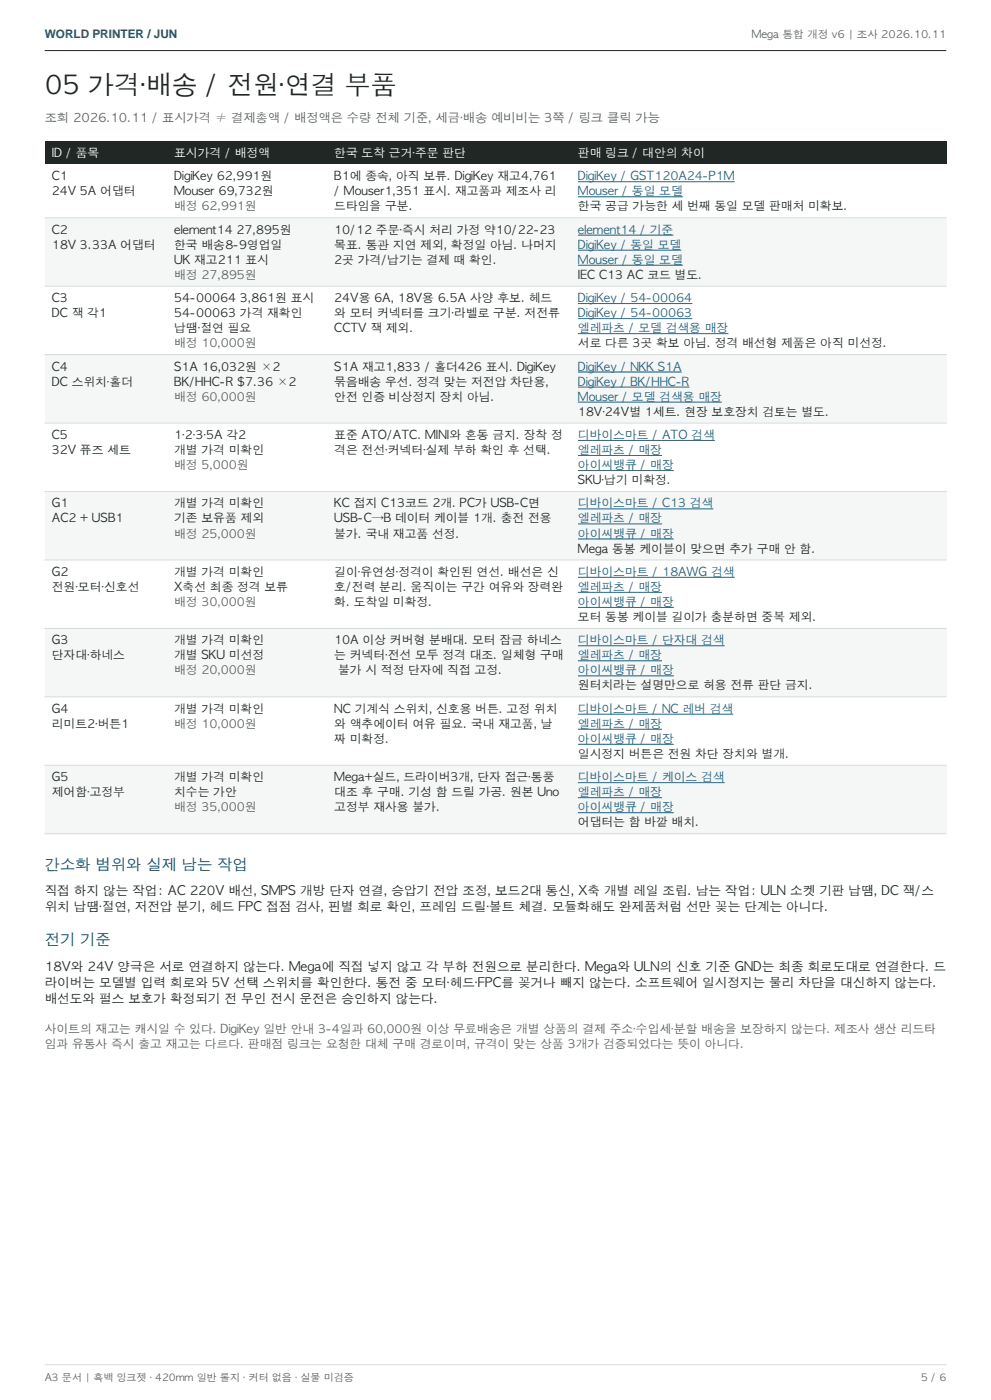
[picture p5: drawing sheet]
<svg xmlns="http://www.w3.org/2000/svg" width="297mm" height="420mm" viewBox="0 0 297 420" stroke-linecap="round" stroke-linejoin="round" font-family="sans-serif">
<defs><g id="words">
<text font-size="7.8" fill="#202725" x="13.4" y="28.2">05 가격·배송 / 전원·연결 부품</text>
<g font-size="4.6" fill="#146052">
<text x="13.4" y="261.1">간소화 범위와 실제 남는 작업</text>
<text x="13.4" y="283.6">전기 기준</text>
</g>
<g font-size="3.8" fill="#202725">
<text x="13.4" y="268.6">직접 하지 않는 작업: AC 220V 배선, SMPS 개방 단자 연결, 승압기 전압 조정, 보드2대 통신, X축 개별 레일 조립. 남는 작업: ULN 소켓 기판 납땜, DC 잭/스</text>
<text x="13.4" y="273.4">위치 납땜·절연, 저전압 분기, 헤드 FPC 접점 검사, 핀별 회로 확인, 프레임 드릴·볼트 체결. 모듈화해도 완제품처럼 선만 꽂는 단계는 아니다.</text>
<text x="13.4" y="291.2">18V와 24V 양극은 서로 연결하지 않는다. Mega에 직접 넣지 않고 각 부하 전원으로 분리한다. Mega와 ULN의 신호 기준 GND는 최종 회로도대로 연결한다. 드</text>
<text x="13.4" y="296">라이버는 모델별 입력 회로와 5V 선택 스위치를 확인한다. 통전 중 모터·헤드·FPC를 꽂거나 빼지 않는다. 소프트웨어 일시정지는 물리 차단을 대신하지 않는다.</text>
<text x="13.4" y="300.8">배선도와 펄스 보호가 확정되기 전 무인 전시 운전은 승인하지 않는다.</text>
</g>
<text font-size="3.7" fill="#59615f" x="13.4" y="36.5">조회 2026.10.11 / 표시가격 ≠ 결제총액 / 배정액은 수량 전체 기준, 세금·배송 예비비는 3쪽 / 링크 클릭 가능</text>
<text font-size="3.5" fill="#146052" x="13.4" y="11.3">WORLD PRINTER / JUN</text>
<g font-size="3.5" fill="#fff">
<text x="15.5" y="47.1">ID / 품목</text>
<text x="52.2" y="47.1">표시가격 / 배정액</text>
<text x="100.2" y="47.1">한국 도착 근거·주문 판단</text>
<text x="173.2" y="47.1">판매 링크 / 대안의 차이</text>
</g>
<g font-size="3.5" fill="#202725">
<text x="15.5" y="54.1">C1</text>
<text x="15.5" y="58.6">24V 5A 어댑터</text>
<text x="52.2" y="54.1">DigiKey 62,991원</text>
<text x="52.2" y="58.6">Mouser 69,732원</text>
<text x="100.2" y="54.1">B1에 종속, 아직 보류. DigiKey 재고4,761</text>
<text x="100.2" y="58.6">/ Mouser1,351 표시. 재고품과 제조사 리</text>
<text x="100.2" y="63.1">드타임을 구분.</text>
<text x="173.2" y="63.1">한국 공급 가능한 세 번째 동일 모델 판매처 미확보.</text>
<text x="15.5" y="70.1">C2</text>
<text x="52.2" y="70.1">element14 27,895원</text>
<text x="100.2" y="70.1">10/12 주문·즉시 처리 가정 약10/22-23</text>
<text x="15.5" y="74.6">18V 3.33A 어댑터</text>
<text x="52.2" y="74.6">한국 배송8-9영업일</text>
<text x="100.2" y="74.6">목표. 통관 지연 제외, 확정일 아님. 나머지</text>
<text x="52.2" y="79.1">UK 재고211 표시</text>
<text x="100.2" y="79.1">2곳 가격/납기는 결제 때 확인.</text>
<text x="173.2" y="83.6">IEC C13 AC 코드 별도.</text>
<text x="15.5" y="90.6">C3</text>
<text x="15.5" y="95.1">DC 잭 각1</text>
<text x="52.2" y="90.6">54-00064 3,861원 표시</text>
<text x="52.2" y="95.1">54-00063 가격 재확인</text>
<text x="100.2" y="90.6">24V용 6A, 18V용 6.5A 사양 후보. 헤드</text>
<text x="100.2" y="95.1">와 모터 커넥터를 크기·라벨로 구분. 저전류</text>
<text x="52.2" y="99.7">납땜·절연 필요</text>
<text x="100.2" y="99.7">CCTV 잭 제외.</text>
<text x="173.2" y="104.2">서로 다른 3곳 확보 아님. 정격 배선형 제품은 아직 미선정.</text>
<text x="15.5" y="111.2">C4</text>
<text x="52.2" y="111.2">S1A 16,032원 ×2</text>
<text x="100.2" y="111.2">S1A 재고1,833 / 홀더426 표시. DigiKey</text>
<text x="15.5" y="115.7">DC 스위치·홀더</text>
<text x="52.2" y="115.7">BK/HHC-R $7.36 ×2</text>
<text x="100.2" y="115.7">묶음배송 우선. 정격 맞는 저전압 차단용,</text>
<text x="100.2" y="120.2">안전 인증 비상정지 장치 아님.</text>
<text x="173.2" y="124.7">18V·24V별 1세트. 현장 보호장치 검토는 별도.</text>
<text x="15.5" y="131.7">C5</text>
<text x="52.2" y="131.7">1·2·3·5A 각2</text>
<text x="100.2" y="131.7">표준 ATO/ATC. MINI와 혼동 금지. 장착 정</text>
<text x="15.5" y="136.2">32V 퓨즈 세트</text>
<text x="52.2" y="136.2">개별 가격 미확인</text>
<text x="100.2" y="136.2">격은 전선·커넥터·실제 부하 확인 후 선택.</text>
<text x="173.2" y="145.2">SKU·납기 미확정.</text>
<text x="15.5" y="152.2">G1</text>
<text x="52.2" y="152.2">개별 가격 미확인</text>
<text x="100.2" y="152.2">KC 접지 C13코드 2개. PC가 USB-C면</text>
<text x="15.5" y="156.7">AC2 + USB1</text>
<text x="52.2" y="156.7">기존 보유품 제외</text>
<text x="100.2" y="156.7">USB-C→B 데이터 케이블 1개. 충전 전용</text>
<text x="100.2" y="161.3">불가. 국내 재고품 선정.</text>
<text x="173.2" y="165.8">Mega 동봉 케이블이 맞으면 추가 구매 안 함.</text>
<text x="15.5" y="172.8">G2</text>
<text x="52.2" y="172.8">개별 가격 미확인</text>
<text x="100.2" y="172.8">길이·유연성·정격이 확인된 연선. 배선은 신</text>
<text x="15.5" y="177.3">전원·모터·신호선</text>
<text x="52.2" y="177.3">X축선 최종 정격 보류</text>
<text x="100.2" y="177.3">호/전력 분리. 움직이는 구간 여유와 장력완</text>
<text x="100.2" y="181.8">화. 도착일 미확정.</text>
<text x="173.2" y="186.3">모터 동봉 케이블 길이가 충분하면 중복 제외.</text>
<text x="15.5" y="193.3">G3</text>
<text x="15.5" y="197.8">단자대·하네스</text>
<text x="52.2" y="193.3">개별 가격 미확인</text>
<text x="52.2" y="197.8">개별 SKU 미선정</text>
<text x="100.2" y="193.3">10A 이상 커버형 분배대. 모터 잠금 하네스</text>
<text x="100.2" y="197.8">는 커넥터·전선 모두 정격 대조. 일체형 구매</text>
<text x="101.3" y="202.3">불가 시 적정 단자에 직접 고정.</text>
<text x="173.2" y="206.8">원터치라는 설명만으로 허용 전류 판단 금지.</text>
<text x="15.5" y="213.8">G4</text>
<text x="52.2" y="213.8">개별 가격 미확인</text>
<text x="100.2" y="213.8">NC 기계식 스위치, 신호용 버튼. 고정 위치</text>
<text x="15.5" y="218.3">리미트2·버튼1</text>
<text x="100.2" y="218.3">와 액추에이터 여유 필요. 국내 재고품, 날</text>
<text x="100.2" y="222.8">짜 미확정.</text>
<text x="173.2" y="227.4">일시정지 버튼은 전원 차단 장치와 별개.</text>
<text x="15.5" y="234.4">G5</text>
<text x="15.5" y="238.9">제어함·고정부</text>
<text x="52.2" y="234.4">개별 가격 미확인</text>
<text x="52.2" y="238.9">치수는 가안</text>
<text x="100.2" y="234.4">Mega+실드, 드라이버3개, 단자 접근·통풍</text>
<text x="100.2" y="238.9">대조 후 구매. 기성 함 드릴 가공. 원본 Uno</text>
<text x="100.2" y="243.4">고정부 재사용 불가.</text>
<text x="173.2" y="247.9">어댑터는 함 바깥 배치.</text>
</g>
<g font-size="3.5" fill="#1c5e81">
<text x="173.2" y="54.1">DigiKey / GST120A24-P1M</text>
<text x="173.2" y="58.6">Mouser / 동일 모델</text>
<text x="173.2" y="70.1">element14 / 기준</text>
<text x="173.2" y="74.6">DigiKey / 동일 모델</text>
<text x="173.2" y="79.1">Mouser / 동일 모델</text>
<text x="173.2" y="90.6">DigiKey / 54-00064</text>
<text x="173.2" y="95.1">DigiKey / 54-00063</text>
<text x="173.2" y="99.7">엘레파츠 / 모델 검색용 매장</text>
<text x="173.2" y="111.2">DigiKey / NKK S1A</text>
<text x="173.2" y="115.7">DigiKey / BK/HHC-R</text>
<text x="173.2" y="120.2">Mouser / 모델 검색용 매장</text>
<text x="173.2" y="131.7">디바이스마트 / ATO 검색</text>
<text x="173.2" y="136.2">엘레파츠 / 매장</text>
<text x="173.2" y="140.7">아이씨뱅큐 / 매장</text>
<text x="173.2" y="152.2">디바이스마트 / C13 검색</text>
<text x="173.2" y="156.7">엘레파츠 / 매장</text>
<text x="173.2" y="161.3">아이씨뱅큐 / 매장</text>
<text x="173.2" y="172.8">디바이스마트 / 18AWG 검색</text>
<text x="173.2" y="177.3">엘레파츠 / 매장</text>
<text x="173.2" y="181.8">아이씨뱅큐 / 매장</text>
<text x="173.2" y="193.3">디바이스마트 / 단자대 검색</text>
<text x="173.2" y="197.8">엘레파츠 / 매장</text>
<text x="173.2" y="202.3">아이씨뱅큐 / 매장</text>
<text x="173.2" y="213.8">디바이스마트 / NC 레버 검색</text>
<text x="173.2" y="218.3">엘레파츠 / 매장</text>
<text x="173.2" y="222.8">아이씨뱅큐 / 매장</text>
<text x="173.2" y="234.4">디바이스마트 / 케이스 검색</text>
<text x="173.2" y="238.9">엘레파츠 / 매장</text>
<text x="173.2" y="243.4">아이씨뱅큐 / 매장</text>
</g>
<g font-size="3.5" fill="#59615f">
<text x="52.2" y="63.1">배정 62,991원</text>
<text x="52.2" y="83.6">배정 27,895원</text>
<text x="52.2" y="104.2">배정 10,000원</text>
<text x="52.2" y="120.2">배정 60,000원</text>
<text x="52.2" y="140.7">배정 5,000원</text>
<text x="52.2" y="161.3">배정 25,000원</text>
<text x="52.2" y="181.8">배정 30,000원</text>
<text x="52.2" y="202.3">배정 20,000원</text>
<text x="52.2" y="218.3">배정 10,000원</text>
<text x="52.2" y="243.4">배정 35,000원</text>
<text x="13.4" y="310">사이트의 재고는 캐시일 수 있다. DigiKey 일반 안내 3-4일과 60,000원 이상 무료배송은 개별 상품의 결제 주소·수입세·분할 배송을 보장하지 않는다. 제조사 생산 리드타</text>
<text x="13.4" y="314.5">임과 유통사 즉시 출고 재고는 다르다. 판매점 링크는 요청한 대체 구매 경로이며, 규격이 맞는 상품 3개가 검증되었다는 뜻이 아니다.</text>
</g>
<text font-size="3.2" fill="#59615f" x="225.3" y="11.3">Mega 통합 개정 v6 | 조사 2026.10.11</text>
<g font-size="3" fill="#59615f">
<text x="13.4" y="414.4">A3 문서 | 흑백 잉크젯 · 420mm 일반 롤지 · 커터 없음 · 실물 미검증</text>
<text x="276.1" y="414.4">5 / 6</text>
</g>
</g></defs>
<path d="M13.4 15.2h270.2" fill="none" stroke="#202725" stroke-width=".3"/>
<path d="M13.4 42.3h270.2v7h-270.2z" fill-rule="evenodd" fill="#202725"/>
<path d="M13.4 49.3h270.2v16h-270.2z" fill-rule="evenodd" fill="#fff"/>
<path d="M13.4 65.3h270.2v20.6h-270.2z" fill-rule="evenodd" fill="#f5f7f6"/>
<path d="M13.4 85.9h270.2v20.5h-270.2z" fill-rule="evenodd" fill="#fff"/>
<path d="M13.4 106.4h270.2v20.5h-270.2z" fill-rule="evenodd" fill="#f5f7f6"/>
<path d="M13.4 126.9h270.2v20.6h-270.2z" fill-rule="evenodd" fill="#fff"/>
<path d="M13.4 147.5h270.2v20.5h-270.2z" fill-rule="evenodd" fill="#f5f7f6"/>
<path d="M13.4 168h270.2v20.5h-270.2z" fill-rule="evenodd" fill="#fff"/>
<path d="M13.4 188.5h270.2v20.6h-270.2z" fill-rule="evenodd" fill="#f5f7f6"/>
<path d="M13.4 209.1h270.2v20.5h-270.2z" fill-rule="evenodd" fill="#fff"/>
<path d="M13.4 229.6h270.2v20.5h-270.2z" fill-rule="evenodd" fill="#f5f7f6"/>
<g fill="none" stroke="#1c5e81" stroke-width=".3">
<path d="M173.2 54.5h47M173.2 59h31.4M173.2 70.5h28.6M173.2 75.1h31M173.2 79.6h31.4M173.2 91.1h34.3M173.2 95.6h34.3M173.2 100.1h45.1M173.2 111.6h31.1M173.2 116.1h33.4M173.2 120.6h43.1M173.2 132.1h41"/>
<path d="M173.2 136.6h25.2M173.2 141.2h28.7M173.2 152.7h40.6M173.2 157.2h25.2M173.2 161.7h28.7M173.2 173.2h47M173.2 177.7h25.2M173.2 182.2h28.7M173.2 193.7h44M173.2 198.2h25.2M173.2 202.8h28.7M173.2 214.3h46.5"/>
<path d="M173.2 218.8h25.2M173.2 223.3h28.7M173.2 234.8h44M173.2 239.3h25.2M173.2 243.8h28.7"/>
</g>
<path d="M13.4 65.3h270.2M13.4 85.9h270.2M13.4 106.4h270.2M13.4 126.9h270.2M13.4 147.5h270.2M13.4 168h270.2M13.4 188.5h270.2M13.4 209.1h270.2M13.4 229.6h270.2M13.4 250.1h270.2M13.4 409.4h270.2" fill="none" stroke="#d5ddda" stroke-width=".3"/>
<use href="#words"/>
</svg>
